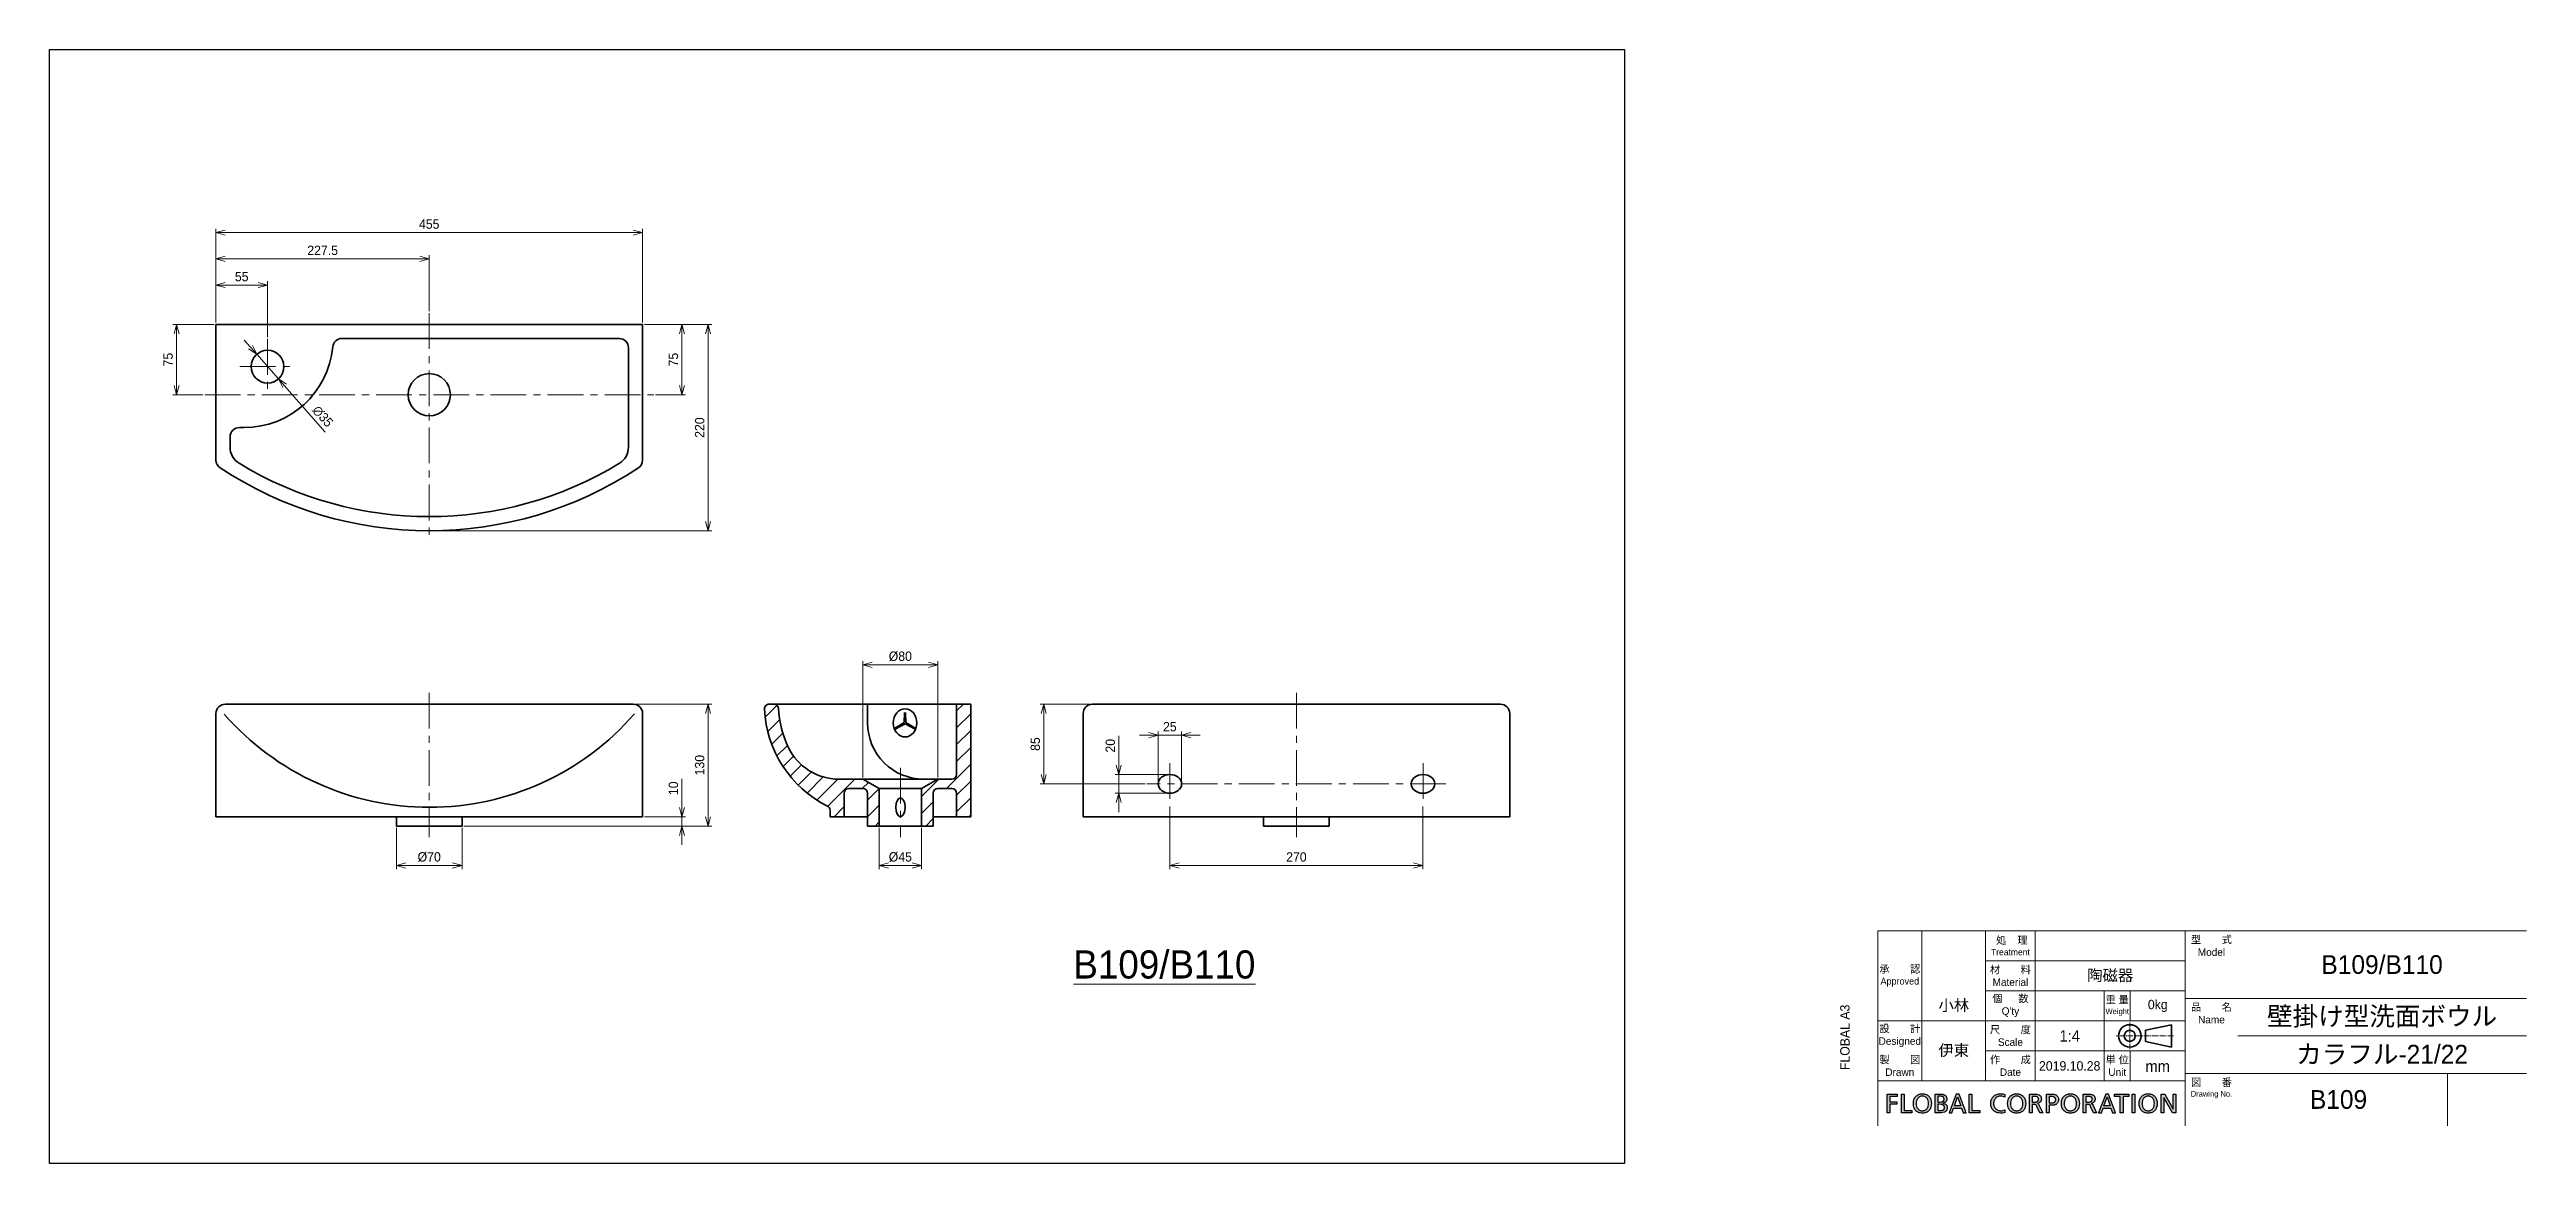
# Model space of a CAD drawing. Header units: millimetres. Extents: x 0 to 2642, y 0 to 1188.
import ezdxf

# ---------------------------------------------------------------- set-up
doc = ezdxf.new("R2010")
doc.units = ezdxf.units.MM
doc.header["$LTSCALE"] = 0.3
doc.linetypes.add('CENTER', pattern=[50.8, 31.75, -6.35, 6.35, -6.35])
doc.linetypes.add('CENTER2', pattern=[28.575, 19.05, -3.175, 3.175, -3.175])
for name, color, linetype, lineweight in [('HATCH', 54, 'Continuous', 9), ('TEXT', 7, 'Continuous', 25), ('中心線', 4, 'CENTER', 18), ('中心線x.5', 4, 'CENTER2', 18), ('実線', 3, 'Continuous', 35), ('寸法', 2, 'Continuous', 18), ('細線', 7, 'Continuous', 18)]:
    doc.layers.add(name, color=color, linetype=linetype, lineweight=lineweight)
doc.layers.add('HOJO', color=8, linetype='Continuous', lineweight=13, plot=False)
doc.styles.add('MS Pゴシック', font='')
doc.styles.get("Standard").update_dxf_attribs({"font": 'txt.shx', "bigfont": 'bigfont.shx'})
doc.styles.get('MS Pゴシック').set_extended_font_data('MS PGothic')
doc.dimstyles.new('MyDim S＝1：4', dxfattribs={"dimtxt": 2.5, "dimasz": 2.5, "dimexe": 1, "dimexo": 0.5, "dimgap": 1, "dimtad": 3, "dimdsep": 46, "dimtxsty": 'MS Pゴシック', "dimblk": 'OPEN30', "dimcen": 0, "dimclrd": 256, "dimclre": 256, "dimclrt": 256, "dimazin": 2, "dimtfac": 1, "dimtmove": 0, "dimatfit": 3, "dimldrblk": 'OPEN30', "dimfxl": 1, "dimlwd": 18, "dimlwe": 18, "dimarcsym": 0})

msp = doc.modelspace()

# ---------------------------------------------------------------- texts
at = {"layer": 'HOJO', "insert": (2198.047, 200), "char_height": 12, "width": 160, "attachment_point": 5}
msp.add_mtext('{\\fMS PMincho|b0|i0|c128|p18;陶磁器}', dxfattribs=at)
at = {"layer": 'TEXT', "style": 'MS Pゴシック'}
msp.add_text('FLOBAL A3', height=10, rotation=90, dxfattribs=at).set_placement((1920.047, 99.583))
at = {"layer": 'TEXT', "attachment_point": 5}
for s, insert, char_height, width in [('{\\fMS PMincho|b0|i0|c128|p18;小林}', (2031.183, 168), 12, 67.95215), ('{\\fMS PMincho|b0|i0|c128|p18;0kg}', (2248.773, 168), 10, 58.54857), ('{\\fMS PMincho|b0|i0|c128|p18;伊東}', (2031.183, 120), 12, 67.95215), ('{\\fMS PMincho|b0|i0|c128|p18;2019.10.28}', (2154.853, 104), 10, 73.61143), ('{\\fMS PMincho|b0|i0|c128|p18;mm}', (2248.676, 103.715), 12, 58.7416)]:
    msp.add_mtext(s, dxfattribs=dict(at, insert=insert, char_height=char_height, width=width))
at = {"layer": '細線', "attachment_point": 5}
for s, insert, char_height, width in [('{\\fMS UI Gothic|b0|i0|c128|p50; 処    理\\H0.85x;Treatment}', (2091.603, 232), 8, 52.88785), ('{\\fMS UI Gothic|b0|i0|c128|p2;型\u3000\u3000式\\P\\fMS UI Gothic|b0|i0|c128|p50;Model}', (2306.047, 232), 8, 56), ('{\\fMS UI Gothic|b0|i0|c128|p50;承\u3000\u3000認\\P\\H0.9x;Approved}', (1973.627, 200), 8, 47.16), ('{\\fMS UI Gothic|b0|i0|c128|p2;材\u3000\u3000料\\PMaterial}', (2091.603, 200), 8, 52.88785), ('{\\fMS PMincho|b0|i0|c128|p18;B109/B110}', (2488.047, 212), 20, 308), ("{\\fMS UI Gothic|b0|i0|c128|p2;個  \u3000数Q'ty}", (2091.603, 168), 8, 52.88785), ('{\\fMS UI Gothic|b0|i0|c128|p50;重 量\\H0.7502x;Weight\\H1.333x; }', (2205.579, 168), 7.998, 27.84), ('{\\fMS UI Gothic|b0|i0|c128|p2;品\u3000\u3000名\\fMS UI Gothic|b0|i0|c128|p50;Name}', (2306.047, 160), 8, 56), ('{\\fMS PMincho|b0|i0|c128|p18;壁掛け型洗面ボウル}', (2488.047, 156), 20, 308), ('{\\fMS UI Gothic|b0|i0|c128|p2;設\u3000\u3000計Designed}', (1973.627, 136), 8, 47.16), ('{\\fMS UI Gothic|b0|i0|c128|p50;尺\u3000\u3000度Scale}', (2091.603, 136), 8, 52.88785), ('{\\fMS PMincho|b0|i0|c128|p18;1:4}', (2154.853, 136), 12, 73.61143), ('{\\fMS UI Gothic|b0|i0|c128|p2;製\u3000\u3000図Drawn}', (1973.627, 104), 8, 47.16), ('{\\fMS UI Gothic|b0|i0|c128|p2;作\u3000\u3000成Date}', (2091.603, 104), 8, 52.88785), ('{\\fMS UI Gothic|b0|i0|c128|p50;単 位\\P\\H1x;Unit}', (2205.579, 104), 7.998, 27.84), ('{\\fMS PMincho|b0|i0|c128|p18;カラフル-21/22}', (2488.047, 116), 20, 308), ('{\\fMS UI Gothic|b0|i0|c128|p50;図\u3000\u3000番\\fMS UI Gothic|b0|i0|c128|p2;\\P\\fMS UI Gothic|b0|i0|c128|p50;\\H0.75x;Drawing No.}', (2306.047, 80), 8, 56), ('{\\fMS PMincho|b0|i0|c128|p18;B109}', (2441.584, 68.107), 20, 232.48901)]:
    msp.add_mtext(s, dxfattribs=dict(at, insert=insert, char_height=char_height, width=width))
at = {"layer": '細線', "insert": (1189.158, 212), "char_height": 30, "width": 308, "attachment_point": 5, "style": 'MS Pゴシック'}
msp.add_mtext('{\\LB109/B110}', dxfattribs=at)

# ---------------------------------------------------------------- blocks, each defined once
blk = doc.blocks.new('FLOBAL CORPORATIOM')
at = {"layer": 'TEXT'}
h = blk.add_hatch(color=256, dxfattribs=at)
h.paths.add_polyline_path([(16.86, 1.72), (16.79, 1.86), (16.7, 1.99), (16.6, 2.1), (16.48, 2.19), (16.35, 2.27), (16.21, 2.34), (16.06, 2.39), (15.73, 2.46), (15.01, 2.5), (13.79, 2.5), (13.79, -2.5), (14.5, -2.5), (14.5, -0.28), (14.93, -0.28), (15.19, -0.29), (15.3, -0.31), (15.36, -0.32), (15.41, -0.34), (15.46, -0.37), (15.51, -0.4), (15.55, -0.44), (15.6, -0.48), (15.69, -0.61), (15.77, -0.77), (16.54, -2.5), (17.35, -2.5), (16.41, -0.51), (16.3, -0.31), (16.25, -0.24), (16.19, -0.17), (16.13, -0.12), (16.07, -0.08), (15.92, -0.01), (15.92, 0.01), (16.13, 0.06), (16.33, 0.14), (16.5, 0.25), (16.65, 0.39), (16.72, 0.46), (16.78, 0.54), (16.83, 0.63), (16.87, 0.73), (16.91, 0.82), (16.93, 0.93), (16.95, 1.03), (16.95, 1.15), (16.94, 1.36), (16.91, 1.55)])
h.paths.add_polyline_path([(14.5, 1.87), (15.19, 1.87), (15.42, 1.86), (15.62, 1.82), (15.71, 1.79), (15.8, 1.76), (15.87, 1.72), (15.94, 1.67), (16, 1.62), (16.05, 1.56), (16.09, 1.5), (16.13, 1.44), (16.16, 1.37), (16.18, 1.29), (16.19, 1.21), (16.19, 1.13), (16.19, 1.04), (16.17, 0.96), (16.15, 0.88), (16.12, 0.81), (16.08, 0.74), (16.03, 0.67), (15.97, 0.61), (15.91, 0.56), (15.83, 0.51), (15.75, 0.47), (15.57, 0.41), (15.35, 0.36), (15.11, 0.35), (14.5, 0.35)], flags=16)
h.paths.add_polyline_path([(-37.77, -0.22), (-35.91, -0.22), (-35.91, 0.41), (-37.77, 0.41), (-37.77, 1.87), (-35.83, 1.87), (-35.83, 2.5), (-38.48, 2.5), (-38.48, -2.5), (-37.77, -2.5)])
h.paths.add_polyline_path([(-34.69, -2.5), (-31.88, -2.5), (-31.88, -1.87), (-33.97, -1.87), (-33.97, 2.5), (-34.69, 2.5)])
h.paths.add_polyline_path([(-30.34, 2.28), (-30.53, 2.16), (-30.71, 2.01), (-30.88, 1.85), (-31.02, 1.67), (-31.15, 1.47), (-31.26, 1.26), (-31.35, 1.03), (-31.47, 0.54), (-31.51, 0), (-31.47, -0.55), (-31.35, -1.04), (-31.26, -1.27), (-31.15, -1.49), (-31.03, -1.68), (-30.88, -1.86), (-30.72, -2.02), (-30.54, -2.17), (-30.34, -2.29), (-30.12, -2.4), (-29.89, -2.48), (-29.65, -2.54), (-29.38, -2.57), (-29.1, -2.59), (-28.83, -2.57), (-28.56, -2.54), (-28.32, -2.48), (-28.09, -2.4), (-27.87, -2.29), (-27.67, -2.17), (-27.49, -2.02), (-27.33, -1.86), (-27.18, -1.68), (-27.06, -1.49), (-26.95, -1.27), (-26.86, -1.04), (-26.74, -0.55), (-26.7, 0), (-26.74, 0.54), (-26.86, 1.03), (-26.95, 1.26), (-27.06, 1.47), (-27.19, 1.67), (-27.33, 1.85), (-27.5, 2.01), (-27.68, 2.16), (-27.87, 2.28), (-28.09, 2.39), (-28.32, 2.47), (-28.57, 2.54), (-28.83, 2.57), (-29.1, 2.59), (-29.38, 2.57), (-29.64, 2.54), (-29.89, 2.47), (-30.12, 2.39)])
h.paths.add_polyline_path([(-29.83, 1.8), (-29.67, 1.86), (-29.49, 1.92), (-29.31, 1.95), (-29.1, 1.96), (-28.9, 1.94), (-28.72, 1.91), (-28.54, 1.86), (-28.38, 1.79), (-28.23, 1.7), (-28.1, 1.6), (-27.98, 1.49), (-27.87, 1.36), (-27.77, 1.22), (-27.69, 1.06), (-27.56, 0.73), (-27.48, 0.38), (-27.46, 0), (-27.48, -0.37), (-27.55, -0.73), (-27.67, -1.06), (-27.75, -1.21), (-27.85, -1.35), (-27.96, -1.48), (-28.08, -1.6), (-28.21, -1.7), (-28.36, -1.79), (-28.52, -1.86), (-28.7, -1.91), (-28.9, -1.94), (-29.1, -1.96), (-29.31, -1.94), (-29.51, -1.91), (-29.69, -1.86), (-29.85, -1.79), (-30, -1.7), (-30.13, -1.6), (-30.25, -1.48), (-30.36, -1.35), (-30.45, -1.21), (-30.54, -1.06), (-30.66, -0.73), (-30.73, -0.37), (-30.75, 0), (-30.73, 0.38), (-30.65, 0.74), (-30.52, 1.07), (-30.44, 1.22), (-30.34, 1.36), (-30.23, 1.49), (-30.11, 1.61), (-29.98, 1.71)], flags=16)
h.paths.add_polyline_path([(-25.71, -2.5), (-24.38, -2.5), (-24.01, -2.49), (-23.65, -2.44), (-23.33, -2.36), (-23.18, -2.31), (-23.04, -2.24), (-22.92, -2.16), (-22.81, -2.06), (-22.71, -1.95), (-22.63, -1.83), (-22.56, -1.69), (-22.51, -1.53), (-22.48, -1.36), (-22.47, -1.17), (-22.48, -1.04), (-22.5, -0.92), (-22.52, -0.8), (-22.56, -0.69), (-22.61, -0.59), (-22.66, -0.49), (-22.73, -0.41), (-22.8, -0.32), (-22.88, -0.25), (-22.97, -0.19), (-23.06, -0.13), (-23.17, -0.08), (-23.39, 0), (-23.63, 0.04), (-23.63, 0.05), (-23.41, 0.12), (-23.21, 0.21), (-23.03, 0.31), (-22.95, 0.38), (-22.88, 0.45), (-22.82, 0.52), (-22.76, 0.6), (-22.71, 0.69), (-22.68, 0.79), (-22.64, 0.89), (-22.62, 1), (-22.6, 1.24), (-22.61, 1.41), (-22.64, 1.56), (-22.68, 1.7), (-22.73, 1.83), (-22.8, 1.94), (-22.88, 2.04), (-22.98, 2.14), (-23.09, 2.22), (-23.21, 2.29), (-23.35, 2.34), (-23.65, 2.43), (-23.98, 2.48), (-24.36, 2.5), (-25.71, 2.5)])
h.paths.add_polyline_path([(-25, 1.91), (-24.24, 1.91), (-24.08, 1.9), (-23.92, 1.88), (-23.77, 1.83), (-23.69, 1.8), (-23.63, 1.76), (-23.56, 1.72), (-23.5, 1.66), (-23.45, 1.6), (-23.4, 1.53), (-23.37, 1.46), (-23.34, 1.37), (-23.32, 1.27), (-23.32, 1.17), (-23.33, 1.04), (-23.35, 0.92), (-23.38, 0.82), (-23.42, 0.73), (-23.48, 0.65), (-23.54, 0.59), (-23.62, 0.53), (-23.7, 0.49), (-23.79, 0.45), (-23.89, 0.42), (-24.11, 0.39), (-24.6, 0.37), (-25, 0.37)], flags=16)
h.paths.add_polyline_path([(-25, -0.22), (-24.53, -0.22), (-24.07, -0.25), (-23.85, -0.3), (-23.75, -0.33), (-23.65, -0.37), (-23.56, -0.42), (-23.48, -0.48), (-23.41, -0.56), (-23.35, -0.64), (-23.3, -0.73), (-23.26, -0.84), (-23.24, -0.97), (-23.23, -1.1), (-23.24, -1.22), (-23.26, -1.33), (-23.29, -1.43), (-23.33, -1.51), (-23.39, -1.59), (-23.45, -1.66), (-23.52, -1.71), (-23.6, -1.76), (-23.69, -1.8), (-23.79, -1.83), (-23.99, -1.88), (-24.46, -1.91), (-25, -1.91)], flags=16)
h.paths.add_polyline_path([(-21.97, -2.5), (-21.22, -2.5), (-20.78, -1.24), (-18.67, -1.24), (-18.23, -2.5), (-17.45, -2.5), (-19.32, 2.5), (-20.08, 2.5)])
h.paths.add_polyline_path([(-19.72, 1.78), (-18.88, -0.65), (-20.57, -0.65)], flags=16)
h.paths.add_polyline_path([(-15.89, 2.5), (-16.6, 2.5), (-16.6, -2.5), (-13.8, -2.5), (-13.8, -1.87), (-15.89, -1.87)])
h.paths.add_polyline_path([(-9.04, 2.47), (-9.29, 2.39), (-9.52, 2.29), (-9.74, 2.17), (-9.94, 2.03), (-10.13, 1.87), (-10.29, 1.69), (-10.44, 1.5), (-10.57, 1.29), (-10.68, 1.07), (-10.76, 0.83), (-10.82, 0.57), (-10.86, 0.3), (-10.87, 0.02), (-10.86, -0.27), (-10.83, -0.55), (-10.77, -0.81), (-10.69, -1.06), (-10.58, -1.29), (-10.46, -1.5), (-10.31, -1.7), (-10.15, -1.88), (-9.97, -2.04), (-9.77, -2.18), (-9.55, -2.3), (-9.32, -2.4), (-9.07, -2.48), (-8.81, -2.54), (-8.24, -2.59), (-7.7, -2.56), (-7.4, -2.5), (-7.1, -2.41), (-7.14, -1.71), (-7.25, -1.77), (-7.37, -1.81), (-7.65, -1.89), (-7.95, -1.94), (-8.23, -1.96), (-8.42, -1.95), (-8.61, -1.92), (-8.79, -1.88), (-8.96, -1.82), (-9.13, -1.74), (-9.28, -1.65), (-9.43, -1.54), (-9.56, -1.42), (-9.68, -1.28), (-9.79, -1.14), (-9.89, -0.97), (-9.97, -0.8), (-10.03, -0.62), (-10.08, -0.42), (-10.11, -0.22), (-10.12, 0), (-10.11, 0.21), (-10.08, 0.41), (-10.04, 0.6), (-9.98, 0.78), (-9.9, 0.95), (-9.81, 1.11), (-9.71, 1.26), (-9.59, 1.4), (-9.46, 1.52), (-9.31, 1.63), (-9.15, 1.73), (-8.98, 1.81), (-8.8, 1.87), (-8.61, 1.92), (-8.41, 1.95), (-8.2, 1.96, -0.133027), (-7.16, 1.68), (-7.11, 2.37, 0.10488), (-8.23, 2.59), (-8.78, 2.53)])
h.paths.add_polyline_path([(-5.39, 2.16), (-5.57, 2.01), (-5.73, 1.85), (-5.88, 1.67), (-6.01, 1.47), (-6.11, 1.26), (-6.2, 1.03), (-6.33, 0.54), (-6.37, 0), (-6.33, -0.55), (-6.2, -1.04), (-6.12, -1.27), (-6.01, -1.49), (-5.88, -1.68), (-5.74, -1.86), (-5.57, -2.02), (-5.39, -2.17), (-5.19, -2.29), (-4.98, -2.4), (-4.75, -2.48), (-4.5, -2.54), (-4.24, -2.57), (-3.96, -2.59), (-3.68, -2.57), (-3.42, -2.54), (-3.17, -2.48), (-2.94, -2.4), (-2.73, -2.29), (-2.53, -2.17), (-2.35, -2.02), (-2.18, -1.86), (-2.04, -1.68), (-1.91, -1.49), (-1.8, -1.27), (-1.71, -1.04), (-1.59, -0.55), (-1.55, 0), (-1.59, 0.54), (-1.71, 1.03), (-1.8, 1.26), (-1.91, 1.47), (-2.04, 1.67), (-2.19, 1.85), (-2.35, 2.01), (-2.53, 2.16), (-2.73, 2.28), (-2.94, 2.39), (-3.17, 2.47), (-3.42, 2.54), (-3.68, 2.57), (-3.96, 2.59), (-4.24, 2.57), (-4.5, 2.54), (-4.75, 2.47), (-4.98, 2.39), (-5.19, 2.28)])
h.paths.add_polyline_path([(-4.83, 1.71), (-4.68, 1.8), (-4.52, 1.86), (-4.35, 1.92), (-4.16, 1.95), (-3.96, 1.96), (-3.76, 1.94), (-3.57, 1.91), (-3.4, 1.86), (-3.24, 1.79), (-3.09, 1.7), (-2.95, 1.6), (-2.83, 1.49), (-2.72, 1.36), (-2.63, 1.22), (-2.54, 1.06), (-2.41, 0.73), (-2.34, 0.38), (-2.31, 0), (-2.34, -0.37), (-2.41, -0.73), (-2.53, -1.06), (-2.61, -1.21), (-2.7, -1.35), (-2.81, -1.48), (-2.93, -1.6), (-3.07, -1.7), (-3.22, -1.79), (-3.38, -1.86), (-3.56, -1.91), (-3.75, -1.94), (-3.96, -1.96), (-4.17, -1.94), (-4.36, -1.91), (-4.54, -1.86), (-4.7, -1.79), (-4.85, -1.7), (-4.99, -1.6), (-5.11, -1.48), (-5.22, -1.35), (-5.31, -1.21), (-5.39, -1.06), (-5.51, -0.73), (-5.58, -0.37), (-5.61, 0), (-5.58, 0.38), (-5.5, 0.74), (-5.38, 1.07), (-5.29, 1.22), (-5.2, 1.36), (-5.09, 1.49), (-4.97, 1.61)], flags=16)
h.paths.add_polyline_path([(-0.54, -2.5), (0.17, -2.5), (0.17, -0.28), (0.6, -0.28), (0.86, -0.29), (0.98, -0.31), (1.03, -0.32), (1.08, -0.34), (1.13, -0.37), (1.18, -0.4), (1.23, -0.44), (1.27, -0.48), (1.36, -0.61), (1.44, -0.77), (2.21, -2.5), (3.03, -2.5), (2.08, -0.51), (1.97, -0.31), (1.92, -0.24), (1.86, -0.17), (1.81, -0.12), (1.74, -0.08), (1.59, -0.01), (1.59, 0.01), (1.8, 0.06), (2, 0.14), (2.17, 0.25), (2.33, 0.39), (2.39, 0.46), (2.45, 0.54), (2.5, 0.63), (2.54, 0.73), (2.58, 0.82), (2.6, 0.93), (2.62, 1.03), (2.62, 1.15), (2.61, 1.36), (2.58, 1.55), (2.53, 1.72), (2.46, 1.86), (2.37, 1.99), (2.27, 2.1), (2.15, 2.19), (2.02, 2.27), (1.88, 2.34), (1.73, 2.39), (1.4, 2.46), (0.68, 2.5), (-0.54, 2.5)])
h.paths.add_polyline_path([(0.17, 1.87), (0.86, 1.87), (1.09, 1.86), (1.3, 1.82), (1.39, 1.79), (1.47, 1.76), (1.54, 1.72), (1.61, 1.67), (1.67, 1.62), (1.72, 1.56), (1.76, 1.5), (1.8, 1.44), (1.83, 1.37), (1.85, 1.29), (1.86, 1.21), (1.86, 1.13), (1.86, 1.04), (1.85, 0.96), (1.82, 0.88), (1.79, 0.81), (1.75, 0.74), (1.7, 0.67), (1.64, 0.61), (1.58, 0.56), (1.51, 0.51), (1.42, 0.47), (1.24, 0.41), (1.02, 0.36), (0.78, 0.35), (0.17, 0.35)], flags=16)
h.paths.add_polyline_path([(4.01, -2.5), (4.73, -2.5), (4.73, -0.5), (5.43, -0.5), (5.77, -0.48), (6.09, -0.42), (6.39, -0.32), (6.53, -0.25), (6.66, -0.17), (6.77, -0.07), (6.88, 0.04), (6.97, 0.16), (7.05, 0.3), (7.12, 0.45), (7.16, 0.62), (7.19, 0.8), (7.2, 1), (7.19, 1.21), (7.16, 1.39), (7.12, 1.56), (7.05, 1.72), (6.97, 1.85), (6.88, 1.98), (6.77, 2.08), (6.65, 2.18), (6.51, 2.26), (6.37, 2.33), (6.05, 2.43), (5.7, 2.48), (5.32, 2.5), (4.01, 2.5)])
h.paths.add_polyline_path([(4.73, 1.87), (5.34, 1.87), (5.51, 1.86), (5.7, 1.82), (5.88, 1.76), (6.06, 1.68), (6.14, 1.62), (6.21, 1.56), (6.28, 1.49), (6.33, 1.41), (6.38, 1.32), (6.41, 1.23), (6.43, 1.12), (6.44, 1.01), (6.44, 0.89), (6.42, 0.78), (6.39, 0.68), (6.35, 0.59), (6.3, 0.51), (6.24, 0.44), (6.18, 0.38), (6.11, 0.32), (6.03, 0.27), (5.95, 0.23), (5.78, 0.17), (5.61, 0.14), (5.44, 0.13), (4.73, 0.13)], flags=16)
h.paths.add_polyline_path([(8.94, 2.16), (8.76, 2.01), (8.59, 1.85), (8.45, 1.67), (8.32, 1.47), (8.21, 1.26), (8.12, 1.03), (8, 0.54), (7.96, 0), (8, -0.55), (8.12, -1.04), (8.21, -1.27), (8.32, -1.49), (8.45, -1.68), (8.59, -1.86), (8.76, -2.02), (8.94, -2.17), (9.13, -2.29), (9.35, -2.4), (9.58, -2.48), (9.83, -2.54), (10.09, -2.57), (10.37, -2.59), (10.65, -2.57), (10.91, -2.54), (11.16, -2.48), (11.39, -2.4), (11.6, -2.29), (11.8, -2.17), (11.98, -2.02), (12.14, -1.86), (12.29, -1.68), (12.42, -1.49), (12.52, -1.27), (12.61, -1.04), (12.73, -0.55), (12.77, 0), (12.73, 0.54), (12.61, 1.03), (12.52, 1.26), (12.41, 1.47), (12.29, 1.67), (12.14, 1.85), (11.98, 2.01), (11.8, 2.16), (11.6, 2.28), (11.38, 2.39), (11.15, 2.47), (10.91, 2.54), (10.65, 2.57), (10.37, 2.59), (10.09, 2.57), (9.83, 2.54), (9.58, 2.47), (9.35, 2.39), (9.14, 2.28)])
h.paths.add_polyline_path([(9.36, 1.61), (9.5, 1.71), (9.65, 1.8), (9.81, 1.86), (9.98, 1.92), (10.17, 1.95), (10.37, 1.96), (10.57, 1.94), (10.76, 1.91), (10.93, 1.86), (11.09, 1.79), (11.24, 1.7), (11.37, 1.6), (11.5, 1.49), (11.61, 1.36), (11.7, 1.22), (11.79, 1.06), (11.91, 0.73), (11.99, 0.38), (12.02, 0), (11.99, -0.37), (11.92, -0.73), (11.8, -1.06), (11.72, -1.21), (11.62, -1.35), (11.52, -1.48), (11.4, -1.6), (11.26, -1.7), (11.11, -1.79), (10.95, -1.86), (10.77, -1.91), (10.58, -1.94), (10.37, -1.96), (10.16, -1.94), (9.97, -1.91), (9.79, -1.86), (9.62, -1.79), (9.47, -1.7), (9.34, -1.6), (9.22, -1.48), (9.11, -1.35), (9.02, -1.21), (8.94, -1.06), (8.82, -0.73), (8.74, -0.37), (8.72, 0), (8.75, 0.38), (8.82, 0.74), (8.95, 1.07), (9.03, 1.22), (9.13, 1.36), (9.24, 1.49)], flags=16)
h.paths.add_polyline_path([(17.88, -2.5), (18.63, -2.5), (19.07, -1.24), (21.18, -1.24), (21.62, -2.5), (22.4, -2.5), (20.53, 2.5), (19.78, 2.5)])
h.paths.add_polyline_path([(20.13, 1.78), (20.98, -0.65), (19.28, -0.65)], flags=16)
h.paths.add_polyline_path([(23.68, 1.87), (23.68, -2.5), (24.4, -2.5), (24.4, 1.87), (25.95, 1.87), (25.95, 2.5), (22.13, 2.5), (22.13, 1.87)])
h.paths.add_polyline_path([(27.56, 2.5), (26.85, 2.5), (26.85, -2.5), (27.56, -2.5)])
h.paths.add_polyline_path([(32.55, 2.16), (32.35, 2.28), (32.14, 2.39), (31.91, 2.47), (31.66, 2.54), (31.4, 2.57), (31.12, 2.59), (30.84, 2.57), (30.58, 2.54), (30.33, 2.47), (30.1, 2.39), (29.89, 2.28), (29.69, 2.16), (29.51, 2.01), (29.35, 1.85), (29.2, 1.67), (29.07, 1.47), (28.97, 1.26), (28.88, 1.03), (28.75, 0.54), (28.71, 0), (28.75, -0.55), (28.88, -1.04), (28.96, -1.27), (29.07, -1.49), (29.2, -1.68), (29.34, -1.86), (29.51, -2.02), (29.69, -2.17), (29.89, -2.29), (30.1, -2.4), (30.33, -2.48), (30.58, -2.54), (30.84, -2.57), (31.12, -2.59), (31.4, -2.57), (31.66, -2.54), (31.91, -2.48), (32.14, -2.4), (32.35, -2.29), (32.55, -2.17), (32.73, -2.02), (32.9, -1.86), (33.04, -1.68), (33.17, -1.49), (33.28, -1.27), (33.37, -1.04), (33.49, -0.55), (33.53, 0), (33.49, 0.54), (33.36, 1.03), (33.27, 1.26), (33.17, 1.47), (33.04, 1.67), (32.89, 1.85), (32.73, 2.01)])
h.paths.add_polyline_path([(32.13, 1.6), (32.25, 1.49), (32.36, 1.36), (32.45, 1.22), (32.54, 1.06), (32.67, 0.73), (32.74, 0.38), (32.77, 0), (32.74, -0.37), (32.67, -0.73), (32.55, -1.06), (32.47, -1.21), (32.38, -1.35), (32.27, -1.48), (32.15, -1.6), (32.01, -1.7), (31.86, -1.79), (31.7, -1.86), (31.52, -1.91), (31.33, -1.94), (31.12, -1.96), (30.91, -1.94), (30.72, -1.91), (30.54, -1.86), (30.38, -1.79), (30.23, -1.7), (30.09, -1.6), (29.97, -1.48), (29.86, -1.35), (29.77, -1.21), (29.69, -1.06), (29.57, -0.73), (29.5, -0.37), (29.47, 0), (29.5, 0.38), (29.58, 0.74), (29.7, 1.07), (29.79, 1.22), (29.88, 1.36), (29.99, 1.49), (30.11, 1.61), (30.25, 1.71), (30.4, 1.8), (30.56, 1.86), (30.73, 1.92), (30.92, 1.95), (31.12, 1.96), (31.32, 1.94), (31.51, 1.91), (31.68, 1.86), (31.84, 1.79), (31.99, 1.7)], flags=16)
h.paths.add_polyline_path([(34.57, 2.5), (34.57, -2.5), (35.29, -2.5), (35.29, 1.61), (35.3, 1.61), (37.57, -2.5), (38.48, -2.5), (38.48, 2.5), (37.77, 2.5), (37.77, -1.53), (37.75, -1.53), (35.55, 2.5)])
for points in [[(-38.48, 2.5), (-35.83, 2.5), (-35.83, 1.87), (-37.77, 1.87), (-37.77, 0.41), (-35.91, 0.41), (-35.91, -0.22), (-37.77, -0.22), (-37.77, -2.5), (-38.48, -2.5), (-38.48, 2.5)], [(-34.69, 2.5), (-33.97, 2.5), (-33.97, -1.87), (-31.88, -1.87), (-31.88, -2.5), (-34.69, -2.5), (-34.69, 2.5)], [(-29.1, 2.59), (-28.83, 2.57), (-28.57, 2.54), (-28.32, 2.47), (-28.09, 2.39), (-27.87, 2.28), (-27.68, 2.16), (-27.5, 2.01), (-27.33, 1.85), (-27.19, 1.67), (-27.06, 1.47), (-26.95, 1.26), (-26.86, 1.03), (-26.74, 0.54), (-26.7, 0), (-26.74, -0.55), (-26.86, -1.04), (-26.95, -1.27), (-27.06, -1.49), (-27.18, -1.68), (-27.33, -1.86), (-27.49, -2.02), (-27.67, -2.17), (-27.87, -2.29), (-28.09, -2.4), (-28.32, -2.48), (-28.56, -2.54), (-28.83, -2.57), (-29.1, -2.59), (-29.38, -2.57), (-29.65, -2.54), (-29.89, -2.48), (-30.12, -2.4), (-30.34, -2.29), (-30.54, -2.17), (-30.72, -2.02), (-30.88, -1.86), (-31.03, -1.68), (-31.15, -1.49), (-31.26, -1.27), (-31.35, -1.04), (-31.47, -0.55), (-31.51, 0), (-31.47, 0.54), (-31.35, 1.03), (-31.26, 1.26), (-31.15, 1.47), (-31.02, 1.67), (-30.88, 1.85), (-30.71, 2.01), (-30.53, 2.16), (-30.34, 2.28), (-30.12, 2.39), (-29.89, 2.47), (-29.64, 2.54), (-29.38, 2.57), (-29.1, 2.59)], [(-29.1, -1.96), (-28.9, -1.94), (-28.7, -1.91), (-28.52, -1.86), (-28.36, -1.79), (-28.21, -1.7), (-28.08, -1.6), (-27.96, -1.48), (-27.85, -1.35), (-27.75, -1.21), (-27.67, -1.06), (-27.55, -0.73), (-27.48, -0.37), (-27.46, 0), (-27.48, 0.38), (-27.56, 0.73), (-27.69, 1.06), (-27.77, 1.22), (-27.87, 1.36), (-27.98, 1.49), (-28.1, 1.6), (-28.23, 1.7), (-28.38, 1.79), (-28.54, 1.86), (-28.72, 1.91), (-28.9, 1.94), (-29.1, 1.96), (-29.31, 1.95), (-29.49, 1.92), (-29.67, 1.86), (-29.83, 1.8), (-29.98, 1.71), (-30.11, 1.61), (-30.23, 1.49), (-30.34, 1.36), (-30.44, 1.22), (-30.52, 1.07), (-30.65, 0.74), (-30.73, 0.38), (-30.75, 0), (-30.73, -0.37), (-30.66, -0.73), (-30.54, -1.06), (-30.45, -1.21), (-30.36, -1.35), (-30.25, -1.48), (-30.13, -1.6), (-30, -1.7), (-29.85, -1.79), (-29.69, -1.86), (-29.51, -1.91), (-29.31, -1.94), (-29.1, -1.96)], [(-25.71, 2.5), (-24.36, 2.5), (-23.98, 2.48), (-23.65, 2.43), (-23.35, 2.34), (-23.21, 2.29), (-23.09, 2.22), (-22.98, 2.14), (-22.88, 2.04), (-22.8, 1.94), (-22.73, 1.83), (-22.68, 1.7), (-22.64, 1.56), (-22.61, 1.41), (-22.6, 1.24), (-22.62, 1), (-22.64, 0.89), (-22.68, 0.79), (-22.71, 0.69), (-22.76, 0.6), (-22.82, 0.52), (-22.88, 0.45), (-22.95, 0.38), (-23.03, 0.31), (-23.21, 0.21), (-23.41, 0.12), (-23.63, 0.05), (-23.63, 0.04), (-23.39, 0), (-23.17, -0.08), (-23.06, -0.13), (-22.97, -0.19), (-22.88, -0.25), (-22.8, -0.32), (-22.73, -0.41), (-22.66, -0.49), (-22.61, -0.59), (-22.56, -0.69), (-22.52, -0.8), (-22.5, -0.92), (-22.48, -1.04), (-22.47, -1.17), (-22.48, -1.36), (-22.51, -1.53), (-22.56, -1.69), (-22.63, -1.83), (-22.71, -1.95), (-22.81, -2.06), (-22.92, -2.16), (-23.04, -2.24), (-23.18, -2.31), (-23.33, -2.36), (-23.65, -2.44), (-24.01, -2.49), (-24.38, -2.5), (-25.71, -2.5), (-25.71, 2.5)], [(-25, 0.37), (-24.6, 0.37), (-24.11, 0.39), (-23.89, 0.42), (-23.79, 0.45), (-23.7, 0.49), (-23.62, 0.53), (-23.54, 0.59), (-23.48, 0.65), (-23.42, 0.73), (-23.38, 0.82), (-23.35, 0.92), (-23.33, 1.04), (-23.32, 1.17), (-23.32, 1.27), (-23.34, 1.37), (-23.37, 1.46), (-23.4, 1.53), (-23.45, 1.6), (-23.5, 1.66), (-23.56, 1.72), (-23.63, 1.76), (-23.69, 1.8), (-23.77, 1.83), (-23.92, 1.88), (-24.08, 1.9), (-24.24, 1.91), (-25, 1.91), (-25, 0.37)], [(-18.23, -2.5), (-17.45, -2.5), (-19.32, 2.5), (-20.08, 2.5), (-21.97, -2.5), (-21.22, -2.5), (-20.78, -1.24), (-18.67, -1.24), (-18.23, -2.5)], [(-20.57, -0.65), (-19.72, 1.78), (-18.88, -0.65), (-20.57, -0.65)], [(-16.6, 2.5), (-15.89, 2.5), (-15.89, -1.87), (-13.8, -1.87), (-13.8, -2.5), (-16.6, -2.5), (-16.6, 2.5)], [(-3.96, 2.59), (-3.68, 2.57), (-3.42, 2.54), (-3.17, 2.47), (-2.94, 2.39), (-2.73, 2.28), (-2.53, 2.16), (-2.35, 2.01), (-2.19, 1.85), (-2.04, 1.67), (-1.91, 1.47), (-1.8, 1.26), (-1.71, 1.03), (-1.59, 0.54), (-1.55, 0), (-1.59, -0.55), (-1.71, -1.04), (-1.8, -1.27), (-1.91, -1.49), (-2.04, -1.68), (-2.18, -1.86), (-2.35, -2.02), (-2.53, -2.17), (-2.73, -2.29), (-2.94, -2.4), (-3.17, -2.48), (-3.42, -2.54), (-3.68, -2.57), (-3.96, -2.59), (-4.24, -2.57), (-4.5, -2.54), (-4.75, -2.48), (-4.98, -2.4), (-5.19, -2.29), (-5.39, -2.17), (-5.57, -2.02), (-5.74, -1.86), (-5.88, -1.68), (-6.01, -1.49), (-6.12, -1.27), (-6.2, -1.04), (-6.33, -0.55), (-6.37, 0), (-6.33, 0.54), (-6.2, 1.03), (-6.11, 1.26), (-6.01, 1.47), (-5.88, 1.67), (-5.73, 1.85), (-5.57, 2.01), (-5.39, 2.16), (-5.19, 2.28), (-4.98, 2.39), (-4.75, 2.47), (-4.5, 2.54), (-4.24, 2.57), (-3.96, 2.59)], [(-3.96, -1.96), (-3.75, -1.94), (-3.56, -1.91), (-3.38, -1.86), (-3.22, -1.79), (-3.07, -1.7), (-2.93, -1.6), (-2.81, -1.48), (-2.7, -1.35), (-2.61, -1.21), (-2.53, -1.06), (-2.41, -0.73), (-2.34, -0.37), (-2.31, 0), (-2.34, 0.38), (-2.41, 0.73), (-2.54, 1.06), (-2.63, 1.22), (-2.72, 1.36), (-2.83, 1.49), (-2.95, 1.6), (-3.09, 1.7), (-3.24, 1.79), (-3.4, 1.86), (-3.57, 1.91), (-3.76, 1.94), (-3.96, 1.96), (-4.16, 1.95), (-4.35, 1.92), (-4.52, 1.86), (-4.68, 1.8), (-4.83, 1.71), (-4.97, 1.61), (-5.09, 1.49), (-5.2, 1.36), (-5.29, 1.22), (-5.38, 1.07), (-5.5, 0.74), (-5.58, 0.38), (-5.61, 0), (-5.58, -0.37), (-5.51, -0.73), (-5.39, -1.06), (-5.31, -1.21), (-5.22, -1.35), (-5.11, -1.48), (-4.99, -1.6), (-4.85, -1.7), (-4.7, -1.79), (-4.54, -1.86), (-4.36, -1.91), (-4.17, -1.94), (-3.96, -1.96)], [(-0.54, 2.5), (0.68, 2.5), (1.4, 2.46), (1.73, 2.39), (1.88, 2.34), (2.02, 2.27), (2.15, 2.19), (2.27, 2.1), (2.37, 1.99), (2.46, 1.86), (2.53, 1.72), (2.58, 1.55), (2.61, 1.36), (2.62, 1.15), (2.62, 1.03), (2.6, 0.93), (2.58, 0.82), (2.54, 0.73), (2.5, 0.63), (2.45, 0.54), (2.39, 0.46), (2.33, 0.39), (2.17, 0.25), (2, 0.14), (1.8, 0.06), (1.59, 0.01), (1.59, -0.01), (1.74, -0.08), (1.81, -0.12), (1.86, -0.17), (1.92, -0.24), (1.97, -0.31), (2.08, -0.51), (3.03, -2.5), (2.21, -2.5), (1.44, -0.77), (1.36, -0.61), (1.27, -0.48), (1.23, -0.44), (1.18, -0.4), (1.13, -0.37), (1.08, -0.34), (1.03, -0.32), (0.98, -0.31), (0.86, -0.29), (0.6, -0.28), (0.17, -0.28), (0.17, -2.5), (-0.54, -2.5), (-0.54, 2.5)], [(0.17, 0.35), (0.78, 0.35), (1.02, 0.36), (1.24, 0.41), (1.42, 0.47), (1.51, 0.51), (1.58, 0.56), (1.64, 0.61), (1.7, 0.67), (1.75, 0.74), (1.79, 0.81), (1.82, 0.88), (1.85, 0.96), (1.86, 1.04), (1.86, 1.13), (1.86, 1.21), (1.85, 1.29), (1.83, 1.37), (1.8, 1.44), (1.76, 1.5), (1.72, 1.56), (1.67, 1.62), (1.61, 1.67), (1.54, 1.72), (1.47, 1.76), (1.39, 1.79), (1.3, 1.82), (1.09, 1.86), (0.86, 1.87), (0.17, 1.87), (0.17, 0.35)], [(4.01, 2.5), (5.32, 2.5), (5.7, 2.48), (6.05, 2.43), (6.37, 2.33), (6.51, 2.26), (6.65, 2.18), (6.77, 2.08), (6.88, 1.98), (6.97, 1.85), (7.05, 1.72), (7.12, 1.56), (7.16, 1.39), (7.19, 1.21), (7.2, 1), (7.19, 0.8), (7.16, 0.62), (7.12, 0.45), (7.05, 0.3), (6.97, 0.16), (6.88, 0.04), (6.77, -0.07), (6.66, -0.17), (6.53, -0.25), (6.39, -0.32), (6.09, -0.42), (5.77, -0.48), (5.43, -0.5), (4.73, -0.5), (4.73, -2.5), (4.01, -2.5), (4.01, 2.5)], [(4.73, 0.13), (5.44, 0.13), (5.61, 0.14), (5.78, 0.17), (5.95, 0.23), (6.03, 0.27), (6.11, 0.32), (6.18, 0.38), (6.24, 0.44), (6.3, 0.51), (6.35, 0.59), (6.39, 0.68), (6.42, 0.78), (6.44, 0.89), (6.44, 1.01), (6.43, 1.12), (6.41, 1.23), (6.38, 1.32), (6.33, 1.41), (6.28, 1.49), (6.21, 1.56), (6.14, 1.62), (6.06, 1.68), (5.88, 1.76), (5.7, 1.82), (5.51, 1.86), (5.34, 1.87), (4.73, 1.87), (4.73, 0.13)], [(10.37, 2.59), (10.65, 2.57), (10.91, 2.54), (11.15, 2.47), (11.38, 2.39), (11.6, 2.28), (11.8, 2.16), (11.98, 2.01), (12.14, 1.85), (12.29, 1.67), (12.41, 1.47), (12.52, 1.26), (12.61, 1.03), (12.73, 0.54), (12.77, 0), (12.73, -0.55), (12.61, -1.04), (12.52, -1.27), (12.42, -1.49), (12.29, -1.68), (12.14, -1.86), (11.98, -2.02), (11.8, -2.17), (11.6, -2.29), (11.39, -2.4), (11.16, -2.48), (10.91, -2.54), (10.65, -2.57), (10.37, -2.59), (10.09, -2.57), (9.83, -2.54), (9.58, -2.48), (9.35, -2.4), (9.13, -2.29), (8.94, -2.17), (8.76, -2.02), (8.59, -1.86), (8.45, -1.68), (8.32, -1.49), (8.21, -1.27), (8.12, -1.04), (8, -0.55), (7.96, 0), (8, 0.54), (8.12, 1.03), (8.21, 1.26), (8.32, 1.47), (8.45, 1.67), (8.59, 1.85), (8.76, 2.01), (8.94, 2.16), (9.14, 2.28), (9.35, 2.39), (9.58, 2.47), (9.83, 2.54), (10.09, 2.57), (10.37, 2.59)], [(10.37, -1.96), (10.58, -1.94), (10.77, -1.91), (10.95, -1.86), (11.11, -1.79), (11.26, -1.7), (11.4, -1.6), (11.52, -1.48), (11.62, -1.35), (11.72, -1.21), (11.8, -1.06), (11.92, -0.73), (11.99, -0.37), (12.02, 0), (11.99, 0.38), (11.91, 0.73), (11.79, 1.06), (11.7, 1.22), (11.61, 1.36), (11.5, 1.49), (11.37, 1.6), (11.24, 1.7), (11.09, 1.79), (10.93, 1.86), (10.76, 1.91), (10.57, 1.94), (10.37, 1.96), (10.17, 1.95), (9.98, 1.92), (9.81, 1.86), (9.65, 1.8), (9.5, 1.71), (9.36, 1.61), (9.24, 1.49), (9.13, 1.36), (9.03, 1.22), (8.95, 1.07), (8.82, 0.74), (8.75, 0.38), (8.72, 0), (8.74, -0.37), (8.82, -0.73), (8.94, -1.06), (9.02, -1.21), (9.11, -1.35), (9.22, -1.48), (9.34, -1.6), (9.47, -1.7), (9.62, -1.79), (9.79, -1.86), (9.97, -1.91), (10.16, -1.94), (10.37, -1.96)], [(13.79, 2.5), (15.01, 2.5), (15.73, 2.46), (16.06, 2.39), (16.21, 2.34), (16.35, 2.27), (16.48, 2.19), (16.6, 2.1), (16.7, 1.99), (16.79, 1.86), (16.86, 1.72), (16.91, 1.55), (16.94, 1.36), (16.95, 1.15), (16.95, 1.03), (16.93, 0.93), (16.91, 0.82), (16.87, 0.73), (16.83, 0.63), (16.78, 0.54), (16.72, 0.46), (16.65, 0.39), (16.5, 0.25), (16.33, 0.14), (16.13, 0.06), (15.92, 0.01), (15.92, -0.01), (16.07, -0.08), (16.13, -0.12), (16.19, -0.17), (16.25, -0.24), (16.3, -0.31), (16.41, -0.51), (17.35, -2.5), (16.54, -2.5), (15.77, -0.77), (15.69, -0.61), (15.6, -0.48), (15.55, -0.44), (15.51, -0.4), (15.46, -0.37), (15.41, -0.34), (15.36, -0.32), (15.3, -0.31), (15.19, -0.29), (14.93, -0.28), (14.5, -0.28), (14.5, -2.5), (13.79, -2.5), (13.79, 2.5)], [(14.5, 0.35), (15.11, 0.35), (15.35, 0.36), (15.57, 0.41), (15.75, 0.47), (15.83, 0.51), (15.91, 0.56), (15.97, 0.61), (16.03, 0.67), (16.08, 0.74), (16.12, 0.81), (16.15, 0.88), (16.17, 0.96), (16.19, 1.04), (16.19, 1.13), (16.19, 1.21), (16.18, 1.29), (16.16, 1.37), (16.13, 1.44), (16.09, 1.5), (16.05, 1.56), (16, 1.62), (15.94, 1.67), (15.87, 1.72), (15.8, 1.76), (15.71, 1.79), (15.62, 1.82), (15.42, 1.86), (15.19, 1.87), (14.5, 1.87), (14.5, 0.35)], [(21.62, -2.5), (22.4, -2.5), (20.53, 2.5), (19.78, 2.5), (17.88, -2.5), (18.63, -2.5), (19.07, -1.24), (21.18, -1.24), (21.62, -2.5)], [(19.28, -0.65), (20.13, 1.78), (20.98, -0.65), (19.28, -0.65)], [(23.68, 1.87), (22.13, 1.87), (22.13, 2.5), (25.95, 2.5), (25.95, 1.87), (24.4, 1.87), (24.4, -2.5), (23.68, -2.5), (23.68, 1.87)], [(26.85, 2.5), (27.56, 2.5), (27.56, -2.5), (26.85, -2.5), (26.85, 2.5)], [(31.12, 2.59), (31.4, 2.57), (31.66, 2.54), (31.91, 2.47), (32.14, 2.39), (32.35, 2.28), (32.55, 2.16), (32.73, 2.01), (32.89, 1.85), (33.04, 1.67), (33.17, 1.47), (33.27, 1.26), (33.36, 1.03), (33.49, 0.54), (33.53, 0), (33.49, -0.55), (33.37, -1.04), (33.28, -1.27), (33.17, -1.49), (33.04, -1.68), (32.9, -1.86), (32.73, -2.02), (32.55, -2.17), (32.35, -2.29), (32.14, -2.4), (31.91, -2.48), (31.66, -2.54), (31.4, -2.57), (31.12, -2.59), (30.84, -2.57), (30.58, -2.54), (30.33, -2.48), (30.1, -2.4), (29.89, -2.29), (29.69, -2.17), (29.51, -2.02), (29.34, -1.86), (29.2, -1.68), (29.07, -1.49), (28.96, -1.27), (28.88, -1.04), (28.75, -0.55), (28.71, 0), (28.75, 0.54), (28.88, 1.03), (28.97, 1.26), (29.07, 1.47), (29.2, 1.67), (29.35, 1.85), (29.51, 2.01), (29.69, 2.16), (29.89, 2.28), (30.1, 2.39), (30.33, 2.47), (30.58, 2.54), (30.84, 2.57), (31.12, 2.59)], [(31.12, -1.96), (31.33, -1.94), (31.52, -1.91), (31.7, -1.86), (31.86, -1.79), (32.01, -1.7), (32.15, -1.6), (32.27, -1.48), (32.38, -1.35), (32.47, -1.21), (32.55, -1.06), (32.67, -0.73), (32.74, -0.37), (32.77, 0), (32.74, 0.38), (32.67, 0.73), (32.54, 1.06), (32.45, 1.22), (32.36, 1.36), (32.25, 1.49), (32.13, 1.6), (31.99, 1.7), (31.84, 1.79), (31.68, 1.86), (31.51, 1.91), (31.32, 1.94), (31.12, 1.96), (30.92, 1.95), (30.73, 1.92), (30.56, 1.86), (30.4, 1.8), (30.25, 1.71), (30.11, 1.61), (29.99, 1.49), (29.88, 1.36), (29.79, 1.22), (29.7, 1.07), (29.58, 0.74), (29.5, 0.38), (29.47, 0), (29.5, -0.37), (29.57, -0.73), (29.69, -1.06), (29.77, -1.21), (29.86, -1.35), (29.97, -1.48), (30.09, -1.6), (30.23, -1.7), (30.38, -1.79), (30.54, -1.86), (30.72, -1.91), (30.91, -1.94), (31.12, -1.96)], [(34.57, 2.5), (35.55, 2.5), (37.75, -1.53), (37.77, -1.53), (37.77, 2.5), (38.48, 2.5), (38.48, -2.5), (37.57, -2.5), (35.3, 1.61), (35.29, 1.61), (35.29, -2.5), (34.57, -2.5), (34.57, 2.5)], [(-25, -1.91), (-24.46, -1.91), (-23.99, -1.88), (-23.79, -1.83), (-23.69, -1.8), (-23.6, -1.76), (-23.52, -1.71), (-23.45, -1.66), (-23.39, -1.59), (-23.33, -1.51), (-23.29, -1.43), (-23.26, -1.33), (-23.24, -1.22), (-23.23, -1.1), (-23.24, -0.97), (-23.26, -0.84), (-23.3, -0.73), (-23.35, -0.64), (-23.41, -0.56), (-23.48, -0.48), (-23.56, -0.42), (-23.65, -0.37), (-23.75, -0.33), (-23.85, -0.3), (-24.07, -0.25), (-24.53, -0.22), (-25, -0.22), (-25, -1.91)]]:
    blk.add_lwpolyline(points, close=True, dxfattribs=at)
blk.add_lwpolyline([(-7.16, 1.68, 0.133027), (-8.2, 1.96), (-8.41, 1.95), (-8.61, 1.92), (-8.8, 1.87), (-8.98, 1.81), (-9.15, 1.73), (-9.31, 1.63), (-9.46, 1.52), (-9.59, 1.4), (-9.71, 1.26), (-9.81, 1.11), (-9.9, 0.95), (-9.98, 0.78), (-10.04, 0.6), (-10.08, 0.41), (-10.11, 0.21), (-10.12, 0), (-10.11, -0.22), (-10.08, -0.42), (-10.03, -0.62), (-9.97, -0.8), (-9.89, -0.97), (-9.79, -1.14), (-9.68, -1.28), (-9.56, -1.42), (-9.43, -1.54), (-9.28, -1.65), (-9.13, -1.74), (-8.96, -1.82), (-8.79, -1.88), (-8.61, -1.92), (-8.42, -1.95), (-8.23, -1.96), (-7.95, -1.94), (-7.65, -1.89), (-7.37, -1.81), (-7.25, -1.77), (-7.14, -1.71), (-7.1, -2.41), (-7.4, -2.5), (-7.7, -2.56), (-8.24, -2.59), (-8.81, -2.54), (-9.07, -2.48), (-9.32, -2.4), (-9.55, -2.3), (-9.77, -2.18), (-9.97, -2.04), (-10.15, -1.88), (-10.31, -1.7), (-10.46, -1.5), (-10.58, -1.29), (-10.69, -1.06), (-10.77, -0.81), (-10.83, -0.55), (-10.86, -0.27), (-10.87, 0.02), (-10.86, 0.3), (-10.82, 0.57), (-10.76, 0.83), (-10.68, 1.07), (-10.57, 1.29), (-10.44, 1.5), (-10.29, 1.69), (-10.13, 1.87), (-9.94, 2.03), (-9.74, 2.17), (-9.52, 2.29), (-9.29, 2.39), (-9.04, 2.47), (-8.78, 2.53), (-8.23, 2.59, -0.10488), (-7.11, 2.37), (-7.16, 1.68)], format="xyb", close=True, dxfattribs=at)
blk = doc.blocks.new('_Open30')
at = {"color": 0, "lineweight": -2}
for p, q in [((-1, 0.27), (0, 0)), ((0, 0), (-1, -0.27)), ((0, 0), (-1, 0))]:
    blk.add_line(p, q, dxfattribs=at)
blk = doc.blocks.new('*D4')
at = {"layer": 'Defpoints', "color": 0, "transparency": 16777216}
for p in [(232.5, 936.8), (177.5, 894.8), (232.5, 879.3)]:
    blk.add_point(p, dxfattribs=at)
at = {"layer": '寸法', "lineweight": 18, "transparency": 16777216}
for p, q in [((177.5, 896.8), (177.5, 940.8)), ((187.5, 936.8), (222.5, 936.8)), ((232.5, 881.3), (232.5, 940.8))]:
    blk.add_line(p, q, dxfattribs=at)
at = {"layer": '寸法', "lineweight": 18, "transparency": 16777216, "xscale": 10, "yscale": 10, "zscale": 10, "rotation": 180}
blk.add_blockref('_Open30', (177.5, 936.8), dxfattribs=at)
at = {"layer": '寸法', "lineweight": 18, "transparency": 16777216, "xscale": 10, "yscale": 10, "zscale": 10}
blk.add_blockref('_Open30', (232.5, 936.8), dxfattribs=at)
at = {"layer": '寸法', "transparency": 16777216, "insert": (205, 945.8), "char_height": 10, "attachment_point": 5, "style": 'MS Pゴシック'}
blk.add_mtext('55', dxfattribs=at)
blk = doc.blocks.new('*D5')
at = {"layer": 'Defpoints', "color": 0, "transparency": 16777216}
for p in [(405, 964.8), (405, 906.8), (177.5, 894.8)]:
    blk.add_point(p, dxfattribs=at)
at = {"layer": '寸法', "lineweight": 18, "transparency": 16777216}
for p, q in [((177.5, 896.8), (177.5, 968.8)), ((187.5, 964.8), (395, 964.8)), ((405, 908.8), (405, 968.8))]:
    blk.add_line(p, q, dxfattribs=at)
at = {"layer": '寸法', "lineweight": 18, "transparency": 16777216, "xscale": 10, "yscale": 10, "zscale": 10, "rotation": 180}
blk.add_blockref('_Open30', (177.5, 964.8), dxfattribs=at)
at = {"layer": '寸法', "lineweight": 18, "transparency": 16777216, "xscale": 10, "yscale": 10, "zscale": 10}
blk.add_blockref('_Open30', (405, 964.8), dxfattribs=at)
at = {"layer": '寸法', "transparency": 16777216, "insert": (291.3, 973.8), "char_height": 10, "attachment_point": 5, "style": 'MS Pゴシック'}
blk.add_mtext('227.5', dxfattribs=at)
blk = doc.blocks.new('*D6')
at = {"layer": 'Defpoints', "color": 0, "transparency": 16777216}
for p in [(632.5, 992.8), (177.5, 894.8), (632.5, 894.8)]:
    blk.add_point(p, dxfattribs=at)
at = {"layer": '寸法', "lineweight": 18, "transparency": 16777216}
for p, q in [((177.5, 896.8), (177.5, 996.8)), ((187.5, 992.8), (622.5, 992.8)), ((632.5, 896.8), (632.5, 996.8))]:
    blk.add_line(p, q, dxfattribs=at)
at = {"layer": '寸法', "lineweight": 18, "transparency": 16777216, "xscale": 10, "yscale": 10, "zscale": 10, "rotation": 180}
blk.add_blockref('_Open30', (177.5, 992.8), dxfattribs=at)
at = {"layer": '寸法', "lineweight": 18, "transparency": 16777216, "xscale": 10, "yscale": 10, "zscale": 10}
blk.add_blockref('_Open30', (632.5, 992.8), dxfattribs=at)
at = {"layer": '寸法', "transparency": 16777216, "insert": (405, 1001.8), "char_height": 10, "attachment_point": 5, "style": 'MS Pゴシック'}
blk.add_mtext('455', dxfattribs=at)
blk = doc.blocks.new('*D7')
at = {"layer": 'Defpoints', "color": 0, "transparency": 16777216}
for p in [(632.5, 894.8), (644.5, 819.8), (674.5, 819.8)]:
    blk.add_point(p, dxfattribs=at)
at = {"layer": '寸法', "lineweight": 18, "transparency": 16777216}
for p, q in [((634.5, 894.8), (678.5, 894.8)), ((674.5, 884.8), (674.5, 829.8)), ((646.5, 819.8), (678.5, 819.8))]:
    blk.add_line(p, q, dxfattribs=at)
at = {"layer": '寸法', "lineweight": 18, "transparency": 16777216, "xscale": 10, "yscale": 10, "zscale": 10}
for p, rotation in [((674.5, 894.8), 90), ((674.5, 819.8), 270)]:
    blk.add_blockref('_Open30', p, dxfattribs=dict(at, rotation=rotation))
at = {"layer": '寸法', "transparency": 16777216, "insert": (665.5, 857.3), "char_height": 10, "attachment_point": 5, "rotation": 90, "style": 'MS Pゴシック'}
blk.add_mtext('75', dxfattribs=at)
blk = doc.blocks.new('*D8')
at = {"layer": 'Defpoints', "color": 0, "transparency": 16777216}
for p in [(632.5, 894.8), (405, 674.8), (702.5, 674.8)]:
    blk.add_point(p, dxfattribs=at)
at = {"layer": '寸法', "lineweight": 18, "transparency": 16777216}
for p, q in [((634.5, 894.8), (706.5, 894.8)), ((702.5, 884.8), (702.5, 684.8)), ((407, 674.8), (706.5, 674.8))]:
    blk.add_line(p, q, dxfattribs=at)
at = {"layer": '寸法', "lineweight": 18, "transparency": 16777216, "xscale": 10, "yscale": 10, "zscale": 10}
for p, rotation in [((702.5, 894.8), 90), ((702.5, 674.8), 270)]:
    blk.add_blockref('_Open30', p, dxfattribs=dict(at, rotation=rotation))
at = {"layer": '寸法', "transparency": 16777216, "insert": (693.5, 784.8), "char_height": 10, "attachment_point": 5, "rotation": 90, "style": 'MS Pゴシック'}
blk.add_mtext('220', dxfattribs=at)
blk = doc.blocks.new('*D9')
at = {"layer": 'Defpoints', "color": 0, "transparency": 16777216}
for p in [(177.5, 894.8), (135.5, 819.8), (165.5, 819.8)]:
    blk.add_point(p, dxfattribs=at)
at = {"layer": '寸法', "lineweight": 18, "transparency": 16777216}
for p, q in [((175.5, 894.8), (131.5, 894.8)), ((135.5, 884.8), (135.5, 829.8)), ((163.5, 819.8), (131.5, 819.8))]:
    blk.add_line(p, q, dxfattribs=at)
at = {"layer": '寸法', "lineweight": 18, "transparency": 16777216, "xscale": 10, "yscale": 10, "zscale": 10}
for p, rotation in [((135.5, 894.8), 90), ((135.5, 819.8), 270)]:
    blk.add_blockref('_Open30', p, dxfattribs=dict(at, rotation=rotation))
at = {"layer": '寸法', "transparency": 16777216, "insert": (126.5, 857.3), "char_height": 10, "attachment_point": 5, "rotation": 90, "style": 'MS Pゴシック'}
blk.add_mtext('75', dxfattribs=at)
blk = doc.blocks.new('*D10')
at = {"layer": 'Defpoints', "color": 0, "transparency": 16777216}
for p in [(440, 359.8), (632.5, 369.8), (674.5, 369.8)]:
    blk.add_point(p, dxfattribs=at)
at = {"layer": '寸法', "lineweight": 18, "transparency": 16777216}
for p, q in [((674.5, 379.8), (674.5, 410.3)), ((442, 359.8), (678.5, 359.8)), ((634.5, 369.8), (678.5, 369.8)), ((674.5, 359.8), (674.5, 369.8)), ((674.5, 349.8), (674.5, 339.8))]:
    blk.add_line(p, q, dxfattribs=at)
at = {"layer": '寸法', "lineweight": 18, "transparency": 16777216, "xscale": 10, "yscale": 10, "zscale": 10}
for p, rotation in [((674.5, 369.8), 270), ((674.5, 359.8), 90)]:
    blk.add_blockref('_Open30', p, dxfattribs=dict(at, rotation=rotation))
at = {"layer": '寸法', "transparency": 16777216, "insert": (665.5, 400.1), "char_height": 10, "attachment_point": 5, "rotation": 90, "style": 'MS Pゴシック'}
blk.add_mtext('10', dxfattribs=at)
blk = doc.blocks.new('*D11')
at = {"layer": 'Defpoints', "color": 0, "transparency": 16777216}
for p in [(622.5, 489.8), (702.5, 489.8), (440, 359.8)]:
    blk.add_point(p, dxfattribs=at)
at = {"layer": '寸法', "lineweight": 18, "transparency": 16777216}
for p, q in [((624.5, 489.8), (706.5, 489.8)), ((702.5, 369.8), (702.5, 479.8)), ((442, 359.8), (706.5, 359.8))]:
    blk.add_line(p, q, dxfattribs=at)
at = {"layer": '寸法', "lineweight": 18, "transparency": 16777216, "xscale": 10, "yscale": 10, "zscale": 10}
for p, rotation in [((702.5, 489.8), 90), ((702.5, 359.8), 270)]:
    blk.add_blockref('_Open30', p, dxfattribs=dict(at, rotation=rotation))
at = {"layer": '寸法', "transparency": 16777216, "insert": (693.5, 424.8), "char_height": 10, "attachment_point": 5, "rotation": 90, "style": 'MS Pゴシック'}
blk.add_mtext('130', dxfattribs=at)
blk = doc.blocks.new('*D12')
at = {"layer": 'Defpoints', "color": 0, "transparency": 16777216}
for p in [(885, 359.8), (930, 359.8), (930, 317.8)]:
    blk.add_point(p, dxfattribs=at)
at = {"layer": '寸法', "lineweight": 18, "transparency": 16777216}
for p, q in [((885, 357.8), (885, 313.8)), ((930, 357.8), (930, 313.8)), ((895, 317.8), (920, 317.8))]:
    blk.add_line(p, q, dxfattribs=at)
at = {"layer": '寸法', "lineweight": 18, "transparency": 16777216, "xscale": 10, "yscale": 10, "zscale": 10, "rotation": 180}
blk.add_blockref('_Open30', (885, 317.8), dxfattribs=at)
at = {"layer": '寸法', "lineweight": 18, "transparency": 16777216, "xscale": 10, "yscale": 10, "zscale": 10}
blk.add_blockref('_Open30', (930, 317.8), dxfattribs=at)
at = {"layer": '寸法', "transparency": 16777216, "insert": (907.5, 326.8), "char_height": 10, "attachment_point": 5, "style": 'MS Pゴシック'}
blk.add_mtext('%%C45', dxfattribs=at)
blk = doc.blocks.new('*D13')
at = {"layer": 'Defpoints', "color": 0, "transparency": 16777216}
for p in [(370, 359.8), (440, 359.8), (440, 317.8)]:
    blk.add_point(p, dxfattribs=at)
at = {"layer": '寸法', "lineweight": 18, "transparency": 16777216}
for p, q in [((370, 357.8), (370, 313.8)), ((440, 357.8), (440, 313.8)), ((380, 317.8), (430, 317.8))]:
    blk.add_line(p, q, dxfattribs=at)
at = {"layer": '寸法', "lineweight": 18, "transparency": 16777216, "xscale": 10, "yscale": 10, "zscale": 10, "rotation": 180}
blk.add_blockref('_Open30', (370, 317.8), dxfattribs=at)
at = {"layer": '寸法', "lineweight": 18, "transparency": 16777216, "xscale": 10, "yscale": 10, "zscale": 10}
blk.add_blockref('_Open30', (440, 317.8), dxfattribs=at)
at = {"layer": '寸法', "transparency": 16777216, "insert": (405, 326.8), "char_height": 10, "attachment_point": 5, "style": 'MS Pゴシック'}
blk.add_mtext('%%C70', dxfattribs=at)
blk = doc.blocks.new('*D14')
at = {"layer": 'Defpoints', "color": 0, "transparency": 16777216}
for p in [(1195, 382.8), (1465, 382.8), (1465, 317.8)]:
    blk.add_point(p, dxfattribs=at)
at = {"layer": '寸法', "lineweight": 18, "transparency": 16777216}
for p, q in [((1195, 380.8), (1195, 313.8)), ((1465, 380.8), (1465, 313.8)), ((1205, 317.8), (1455, 317.8))]:
    blk.add_line(p, q, dxfattribs=at)
at = {"layer": '寸法', "lineweight": 18, "transparency": 16777216, "xscale": 10, "yscale": 10, "zscale": 10, "rotation": 180}
blk.add_blockref('_Open30', (1195, 317.8), dxfattribs=at)
at = {"layer": '寸法', "lineweight": 18, "transparency": 16777216, "xscale": 10, "yscale": 10, "zscale": 10}
blk.add_blockref('_Open30', (1465, 317.8), dxfattribs=at)
at = {"layer": '寸法', "transparency": 16777216, "insert": (1330, 326.8), "char_height": 10, "attachment_point": 5, "style": 'MS Pゴシック'}
blk.add_mtext('270', dxfattribs=at)
blk = doc.blocks.new('*D15')
at = {"layer": 'Defpoints', "color": 0, "transparency": 16777216}
for p in [(1207.5, 456.8), (1182.5, 404.8), (1207.5, 404.8)]:
    blk.add_point(p, dxfattribs=at)
at = {"layer": '寸法', "lineweight": 18, "transparency": 16777216}
for p, q in [((1172.5, 456.8), (1162.5, 456.8)), ((1182.5, 406.8), (1182.5, 460.8)), ((1182.5, 456.8), (1207.5, 456.8)), ((1207.5, 406.8), (1207.5, 460.8)), ((1217.5, 456.8), (1227.5, 456.8))]:
    blk.add_line(p, q, dxfattribs=at)
at = {"layer": '寸法', "lineweight": 18, "transparency": 16777216, "xscale": 10, "yscale": 10, "zscale": 10}
blk.add_blockref('_Open30', (1182.5, 456.8), dxfattribs=at)
at = {"layer": '寸法', "lineweight": 18, "transparency": 16777216, "xscale": 10, "yscale": 10, "zscale": 10, "rotation": 180}
blk.add_blockref('_Open30', (1207.5, 456.8), dxfattribs=at)
at = {"layer": '寸法', "transparency": 16777216, "insert": (1195, 465.8), "char_height": 10, "attachment_point": 5, "style": 'MS Pゴシック'}
blk.add_mtext('25', dxfattribs=at)
blk = doc.blocks.new('*D17')
at = {"layer": 'Defpoints', "color": 0, "transparency": 16777216}
for p in [(1112.5, 489.8), (1060.5, 404.8), (1170.5, 404.8)]:
    blk.add_point(p, dxfattribs=at)
at = {"layer": '寸法', "lineweight": 18, "transparency": 16777216}
for p, q in [((1110.5, 489.8), (1056.5, 489.8)), ((1060.5, 479.8), (1060.5, 414.8)), ((1168.5, 404.8), (1056.5, 404.8))]:
    blk.add_line(p, q, dxfattribs=at)
at = {"layer": '寸法', "lineweight": 18, "transparency": 16777216, "xscale": 10, "yscale": 10, "zscale": 10}
for p, rotation in [((1060.5, 489.8), 90), ((1060.5, 404.8), 270)]:
    blk.add_blockref('_Open30', p, dxfattribs=dict(at, rotation=rotation))
at = {"layer": '寸法', "transparency": 16777216, "insert": (1051.5, 447.3), "char_height": 10, "attachment_point": 5, "rotation": 90, "style": 'MS Pゴシック'}
blk.add_mtext('85', dxfattribs=at)
blk = doc.blocks.new('*D18')
at = {"layer": 'Defpoints', "color": 0, "transparency": 16777216}
for p in [(947.5, 531.8), (867.5, 409.8), (947.5, 409.8)]:
    blk.add_point(p, dxfattribs=at)
at = {"layer": '寸法', "lineweight": 18, "transparency": 16777216}
for p, q in [((867.5, 411.8), (867.5, 535.8)), ((877.5, 531.8), (937.5, 531.8)), ((947.5, 411.8), (947.5, 535.8))]:
    blk.add_line(p, q, dxfattribs=at)
at = {"layer": '寸法', "lineweight": 18, "transparency": 16777216, "xscale": 10, "yscale": 10, "zscale": 10, "rotation": 180}
blk.add_blockref('_Open30', (867.5, 531.8), dxfattribs=at)
at = {"layer": '寸法', "lineweight": 18, "transparency": 16777216, "xscale": 10, "yscale": 10, "zscale": 10}
blk.add_blockref('_Open30', (947.5, 531.8), dxfattribs=at)
at = {"layer": '寸法', "transparency": 16777216, "insert": (907.5, 540.8), "char_height": 10, "attachment_point": 5, "style": 'MS Pゴシック'}
blk.add_mtext('%%c80', dxfattribs=at)
blk = doc.blocks.new('*D19')
at = {"layer": 'Defpoints', "color": 0, "transparency": 16777216}
for p in [(221, 863), (244.1, 836.7)]:
    blk.add_point(p, dxfattribs=at)
at = {"layer": '寸法', "lineweight": 18, "transparency": 16777216}
for p, q in [((214.4, 870.5), (207.7, 878)), ((221, 863), (244.1, 836.7)), ((294.1, 779.9), (250.7, 829.2))]:
    blk.add_line(p, q, dxfattribs=at)
at = {"layer": '寸法', "lineweight": 18, "transparency": 16777216, "xscale": 10, "yscale": 10, "zscale": 10}
for p, rotation in [((221, 863), 311.3852644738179), ((244.1, 836.7), 131.3852644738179)]:
    blk.add_blockref('_Open30', p, dxfattribs=dict(at, rotation=rotation))
at = {"layer": '寸法', "transparency": 16777216, "insert": (291.4, 796.7), "char_height": 10, "attachment_point": 5, "rotation": 311.3853, "style": 'MS Pゴシック'}
blk.add_mtext('∅35', dxfattribs=at)
blk = doc.blocks.new('*D20')
at = {"layer": 'Defpoints', "color": 0, "transparency": 16777216}
for p in [(1195, 414.8), (1140.5, 394.8), (1195, 394.8)]:
    blk.add_point(p, dxfattribs=at)
at = {"layer": '寸法', "lineweight": 18, "transparency": 16777216}
for p, q in [((1140.5, 424.8), (1140.5, 456.1)), ((1193, 414.8), (1136.5, 414.8)), ((1140.5, 394.8), (1140.5, 414.8)), ((1193, 394.8), (1136.5, 394.8)), ((1140.5, 384.8), (1140.5, 374.8))]:
    blk.add_line(p, q, dxfattribs=at)
at = {"layer": '寸法', "lineweight": 18, "transparency": 16777216, "xscale": 10, "yscale": 10, "zscale": 10}
for p, rotation in [((1140.5, 414.8), 270), ((1140.5, 394.8), 90)]:
    blk.add_blockref('_Open30', p, dxfattribs=dict(at, rotation=rotation))
at = {"layer": '寸法', "transparency": 16777216, "insert": (1131.5, 445.5), "char_height": 10, "attachment_point": 5, "rotation": 90, "style": 'MS Pゴシック'}
blk.add_mtext('20', dxfattribs=at)

# ---------------------------------------------------------------- dimensions: what is measured, and where the dimension line sits
at = {"layer": '寸法'}
for base, p1, p2, picture, middle in [((632.541, 992.831), (177.541, 894.831), (632.541, 894.831), '*D6', (405.041, 1001.831)), ((405.041, 964.831), (177.541, 894.831), (405.041, 906.831), '*D5', (291.291, 973.831)), ((232.541, 936.831), (177.541, 894.831), (232.541, 879.331), '*D4', (205.041, 945.831)), ((1207.541, 456.831), (1182.541, 404.831), (1207.541, 404.831), '*D15', (1195.041, 465.831)), ((1465.041, 317.831), (1195.041, 382.83), (1465.041, 382.83), '*D14', (1330.041, 326.831))]:
    dim = msp.add_linear_dim(base=base, p1=p1, p2=p2, dimstyle='MyDim S＝1：4', dxfattribs=at)
    dim.commit()
    dim.dimension.update_dxf_attribs({"geometry": picture, "text_midpoint": middle})
for base, p1, p2, picture, middle in [((135.541, 819.831), (177.541, 894.831), (165.541, 819.831), '*D9', (126.541, 857.331)), ((702.541, 674.831), (632.541, 894.831), (405.041, 674.831), '*D8', (693.541, 784.831)), ((674.541, 819.831), (632.541, 894.831), (644.541, 819.831), '*D7', (665.541, 857.331)), ((702.541, 489.831), (440.041, 359.831), (622.541, 489.831), '*D11', (693.541, 424.831)), ((1060.541, 404.831), (1112.541, 489.831), (1170.541, 404.831), '*D17', (1051.541, 447.331)), ((674.541, 369.831), (440.041, 359.831), (632.541, 369.831), '*D10', (665.541, 400.081))]:
    dim = msp.add_linear_dim(base=base, p1=p1, p2=p2, angle=90, dimstyle='MyDim S＝1：4', dxfattribs=at)
    dim.commit()
    dim.dimension.update_dxf_attribs({"geometry": picture, "text_midpoint": middle})
dim = msp.add_diameter_dim_2p(p1=(220.971, 862.961), p2=(244.11, 836.701), dimstyle='MyDim S＝1：4', dxfattribs=at)
dim.commit()
dim.dimension.update_dxf_attribs({"geometry": '*D19', "text_midpoint": (284.61, 790.739), "dimtype": 163})
for base, p1, p2, text, picture, middle in [((947.541, 531.831), (867.541, 409.831), (947.541, 409.831), '%%c<>', '*D18', (907.541, 540.831)), ((440.041, 317.831), (370.041, 359.831), (440.041, 359.831), '%%C<>', '*D13', (405.041, 326.831)), ((930.041, 317.831), (885.041, 359.831), (930.041, 359.831), '%%C<>', '*D12', (907.541, 326.831))]:
    dim = msp.add_linear_dim(base=base, p1=p1, p2=p2, text=text, dimstyle='MyDim S＝1：4', dxfattribs=at)
    dim.commit()
    dim.dimension.update_dxf_attribs({"geometry": picture, "text_midpoint": middle})
dim = msp.add_linear_dim(base=(1140.541, 394.831), p1=(1195.041, 414.831), p2=(1195.041, 394.831), angle=270, dimstyle='MyDim S＝1：4', dxfattribs=at)
dim.commit()
dim.dimension.update_dxf_attribs({"geometry": '*D20', "text_midpoint": (1140.541, 445.479), "dimtype": 160})

# ---------------------------------------------------------------- hatches: boundary and pattern name
at = {"layer": 'HATCH'}
h = msp.add_hatch(dxfattribs=at)
h.set_pattern_fill('ANSI31', color=256, scale=4)
h.paths.add_polyline_path([(982.541, 489.831), (967.541, 489.831), (967.541, 414.831, -0.41421356), (962.541, 409.831), (947.541, 409.831), (930.041, 399.831), (930.041, 359.831), (942.541, 359.831), (942.541, 394.831, -0.41421356), (947.541, 399.831), (962.541, 399.831, -0.41421356), (967.541, 394.831), (967.541, 369.831), (982.541, 369.831)])
h.paths.add_polyline_path([(852.541, 399.831), (867.541, 399.831, -0.41421356), (872.541, 394.831), (872.541, 359.831), (885.041, 359.831), (885.041, 399.831), (867.541, 409.831), (842.069, 409.831, -0.28903043), (787.922, 443.985, -0.10045035), (777.648, 485.055, 0.40112678), (772.653, 489.831), (767.648, 489.831, 0.42685241), (762.653, 484.616, 0.27277368), (829.772, 381.168, -0.2843466), (832.541, 376.694), (832.541, 369.831), (847.541, 369.831), (847.541, 394.831, -0.41421356)])

# ---------------------------------------------------------------- linework, layer by layer
at = {"layer": 'Defpoints'}
for p, q in [((0, 0), (0, 1188)), ((0, 1188), (1680, 1188)), ((1680, 1188), (1680, 0)), ((1680, 0), (0, 0))]:
    msp.add_line(p, q, dxfattribs=at)
at = {"layer": '中心線', "ltscale": 4}
for p, q in [((405.041, 906.831), (405.041, 662.831)), ((232.541, 879.331), (232.541, 819.103)), ((203.041, 849.831), (262.041, 849.831)), ((165.541, 819.831), (644.541, 819.831)), ((405.041, 501.831), (405.041, 347.831)), ((1330.041, 501.831), (1330.041, 347.831)), ((1195.041, 426.831), (1195.041, 382.83)), ((1465.041, 426.831), (1465.041, 382.83)), ((907.541, 421.831), (907.541, 347.831)), ((1489.54, 404.831), (1170.541, 404.831))]:
    msp.add_line(p, q, dxfattribs=at)
at = {"layer": '中心線x.5'}
for p, q in [((2265.565, 136), (2204.291, 136)), ((2218.916, 122.01), (2218.916, 150.173))]:
    msp.add_line(p, q, dxfattribs=at)
at = {"layer": '実線'}
for p, q in [((177.541, 894.831), (177.541, 750.168)), ((177.541, 894.831), (632.541, 894.831)), ((312.063, 879.831), (607.541, 879.831)), ((632.541, 894.831), (632.541, 750.168)), ((617.541, 869.831), (617.541, 763.904)), ((192.541, 774.831), (192.541, 763.904)), ((202.541, 784.831), (207.541, 784.831)), ((177.541, 479.831), (177.541, 369.831)), ((187.541, 489.831), (622.541, 489.831)), ((632.541, 479.831), (632.541, 369.831)), ((767.648, 489.831), (982.541, 489.831)), ((872.541, 489.831), (872.541, 469.831)), ((912.041, 480.823), (911.59, 470.388)), ((913.041, 480.823), (913.492, 470.388)), ((967.541, 489.831), (967.541, 414.831)), ((982.541, 489.831), (982.541, 369.831)), ((1102.541, 479.831), (1102.541, 369.831)), ((1547.541, 489.831), (1112.541, 489.831)), ((1557.541, 479.831), (1557.541, 369.831)), ((911.59, 470.388), (901.207, 463.865)), ((912.541, 468.725), (901.881, 463.091)), ((912.541, 468.725), (923.2, 463.091)), ((913.492, 470.388), (923.874, 463.865)), ((842.069, 409.831), (962.541, 409.831)), ((852.541, 399.831), (867.541, 399.831)), ((867.541, 409.831), (885.041, 399.831)), ((885.041, 399.831), (930.041, 399.831)), ((885.041, 399.831), (885.041, 359.831)), ((947.541, 409.831), (930.041, 399.831)), ((930.041, 399.831), (930.041, 359.831)), ((947.541, 399.831), (962.541, 399.831)), ((832.541, 376.694), (832.541, 369.831)), ((847.541, 394.831), (847.541, 369.831)), ((872.541, 394.831), (872.541, 359.831)), ((942.541, 394.831), (942.541, 359.831)), ((967.541, 394.831), (967.541, 369.831)), ((177.541, 369.831), (632.541, 369.831)), ((370.041, 369.831), (370.041, 359.831)), ((370.041, 359.831), (440.041, 359.831)), ((440.041, 369.831), (440.041, 359.831)), ((832.541, 369.831), (872.541, 369.831)), ((872.541, 359.831), (942.541, 359.831)), ((942.541, 369.831), (982.541, 369.831)), ((1557.541, 369.831), (1102.541, 369.831)), ((1295.041, 369.831), (1295.041, 359.831)), ((1365.041, 359.831), (1295.041, 359.831)), ((1365.041, 369.831), (1365.041, 359.831)), ((2235.767, 142), (2263.539, 147.759)), ((2235.767, 130), (2235.767, 142)), ((2263.539, 124.022), (2263.539, 147.759)), ((2235.767, 130), (2263.539, 124.022))]:
    msp.add_line(p, q, dxfattribs=at)
for centre, radius in [((2218.916, 136), 12), ((2218.916, 136.092), 5.908)]:
    msp.add_circle(centre, radius, dxfattribs=at)
for centre, radius, start, end in [((312.063, 869.831), 10, 89.999997, 174.534971), ((607.541, 869.831), 10, 0, 89.999997), ((207.541, 879.831), 95, 270.000003, 354.534976), ((232.541, 849.831), 17.5, 0, 359.99999), ((405.041, 819.831), 22.5, 0, 359.99999), ((202.541, 774.831), 10, 89.999997, 179.999995), ((187.541, 750.168), 10, 180.000005, 236.55963), ((405.041, 1079.518), 404.688, 236.55963, 303.440375), ((212.541, 763.904), 20, 180.000005, 238.62011), ((405.041, 1079.518), 389.688, 238.62011, 301.379895), ((597.541, 763.904), 20, 301.379895, 0), ((622.541, 750.168), 10, 303.440375, 0), ((187.541, 479.831), 10, 89.999997, 179.999995), ((405.041, 670.087), 290.256, 221.134237, 318.966031), ((622.541, 479.831), 10, 0, 89.999997), ((767.648, 484.831), 5, 89.999997, 182.461307), ((883.969, 489.831), 121.429, 182.461317, 243.491688), ((772.653, 484.831), 5, 2.571828, 89.999997), ((883.969, 489.831), 106.429, 182.571833, 205.516392), ((1112.541, 479.831), 10, 89.999997, 179.999995), ((1547.541, 479.831), 10, 0, 89.999997), ((932.541, 469.831), 60, 180.000005, 270.000003), ((842.069, 469.831), 60, 205.516392, 270.000003), ((852.541, 394.831), 5, 89.999997, 179.999995), ((867.541, 394.831), 5, 0, 89.999997), ((947.541, 394.831), 5, 89.999997, 179.999995), ((962.541, 414.831), 5, 270.000003, 0), ((962.541, 394.831), 5, 0, 89.999997), ((827.541, 376.694), 5, 0, 63.491683)]:
    msp.add_arc(centre, radius, start, end, dxfattribs=at)
for centre, major_axis, ratio in [((912.541, 469.831), (0, 15), 0.833333), ((1195.041, 404.831), (12.5, 0), 0.8), ((1465.041, 404.831), (-12.5, 0), 0.8), ((907.541, 379.831), (0, 10), 0.5)]:
    msp.add_ellipse(centre, major_axis=major_axis, ratio=ratio, start_param=0, end_param=6.283185, dxfattribs=at)
at = {"layer": '細線'}
for p, q in [((1950.047, 40), (1950.047, 248)), ((1997.207, 248), (1997.207, 88)), ((2278.047, 216), (2065.159, 216)), ((2065.159, 184), (2278.047, 184)), ((2191.659, 88), (2191.659, 184)), ((2219.499, 184), (2219.499, 152)), ((2278.047, 152), (1950.047, 152)), ((2334.047, 136), (2642.047, 136)), ((2278.047, 120), (2065.159, 120)), ((2219.499, 120), (2219.499, 88)), ((2557.929, 40.214), (2557.929, 95.759))]:
    msp.add_line(p, q, dxfattribs=at)
at = {"layer": '細線', "lineweight": 20}
for p, q in [((1950.047, 248), (2642.047, 248)), ((2065.159, 88), (2065.159, 248)), ((2118.047, 88), (2118.047, 248)), ((2278.047, 40), (2278.047, 248)), ((2278.047, 176), (2642.047, 176)), ((2278.047, 88), (1950.047, 88)), ((2278.047, 96), (2642.047, 96))]:
    msp.add_line(p, q, dxfattribs=at)

# ---------------------------------------------------------------- block references
at = {"layer": 'TEXT', "xscale": 4, "yscale": 4, "zscale": 4}
msp.add_blockref('FLOBAL CORPORATIOM', (2114.108, 64), dxfattribs=at)

msp.set_redraw_order([(e.dxf.handle, doc.entitydb.next_handle()) for e in msp.query("TEXT MTEXT ATTDEF DIMENSION ARC_DIMENSION")])  # texts and dimensions are drawn at this point

doc.saveas('drawing.dxf')
